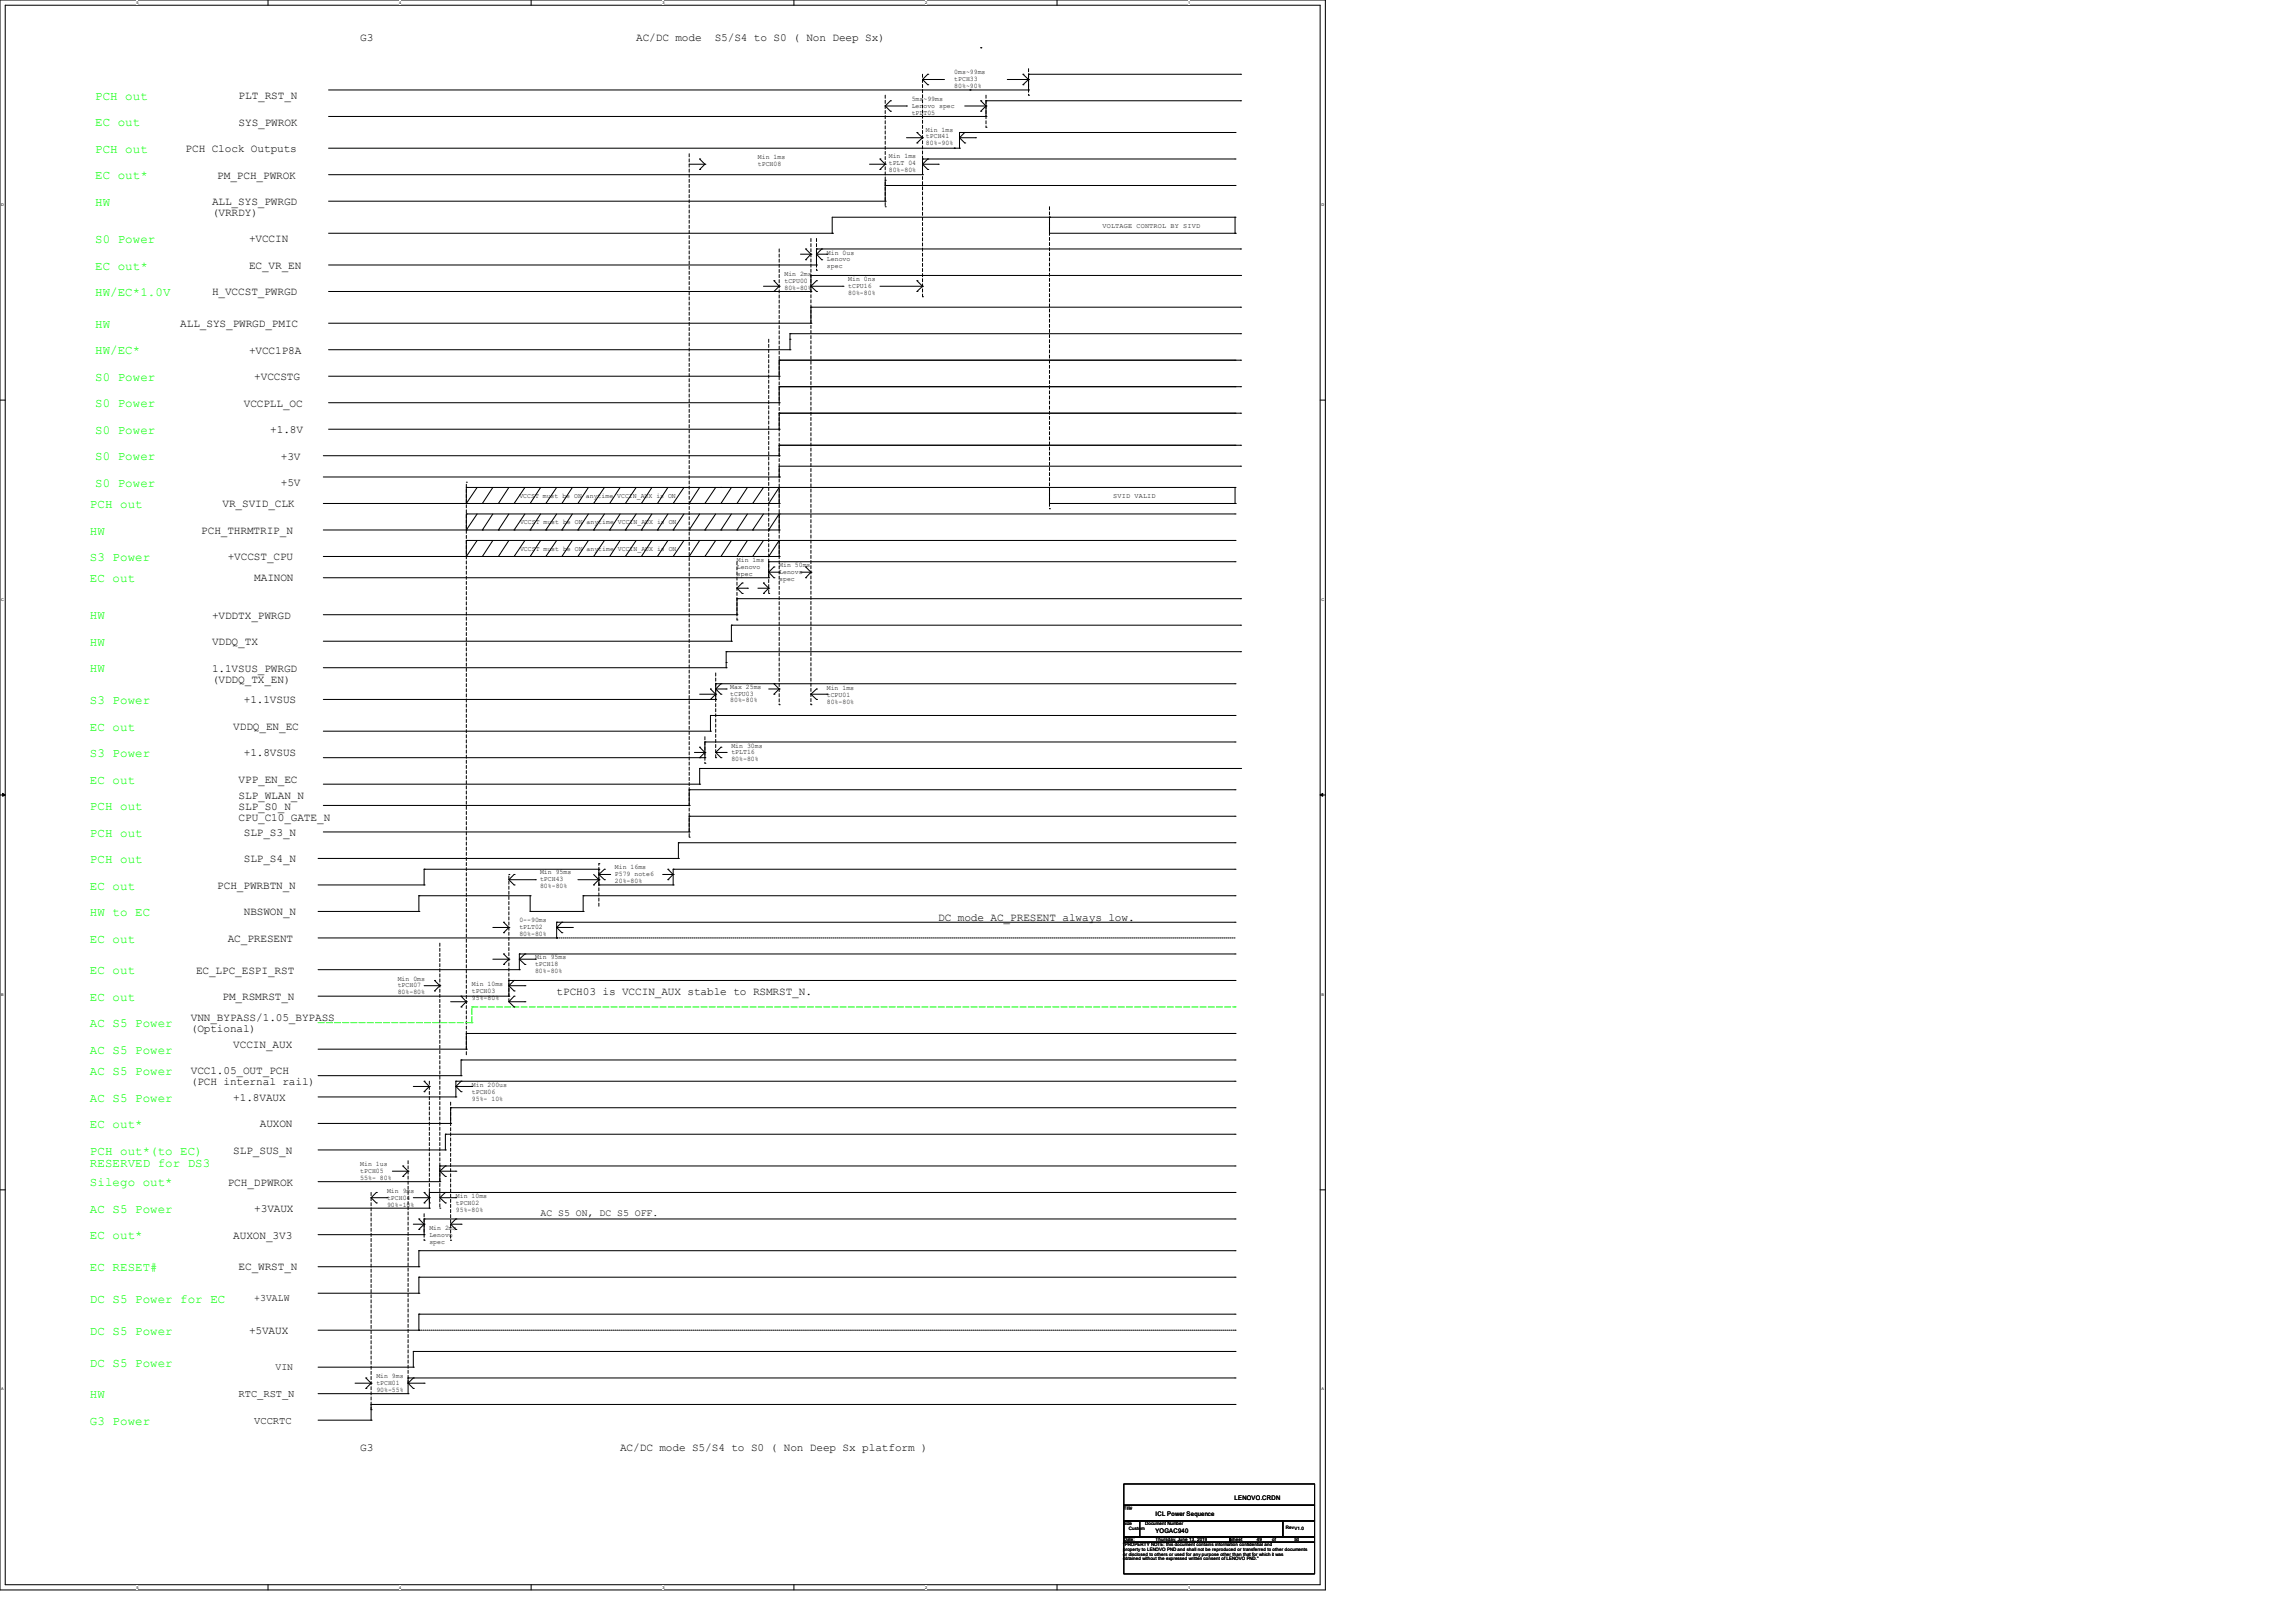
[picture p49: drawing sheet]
<svg xmlns="http://www.w3.org/2000/svg" width="297mm" height="210mm" viewBox="0 0 297 210" stroke-linecap="round" stroke-linejoin="round" font-family="sans-serif">
<defs><g id="words">
<g font-size="1.6" fill="#0f0">
<text x="12.3" y="16.3">EC out</text>
<text x="12.3" y="12.9">PCH out</text>
<text x="12.3" y="23.2">EC out*</text>
<text x="12.3" y="19.8">PCH out</text>
<text x="12.3" y="26.6">HW</text>
<text x="12.3" y="34.9">EC out*</text>
<text x="12.3" y="31.5">S0 Power</text>
<text x="12.3" y="38.3">HW/EC*1.0V</text>
<text x="12.3" y="42.4">HW</text>
<text x="12.3" y="45.8">HW/EC*</text>
<text x="12.3" y="52.7">S0 Power</text>
<text x="12.3" y="49.3">S0 Power</text>
<text x="12.3" y="59.6">S0 Power</text>
<text x="12.3" y="56.1">S0 Power</text>
<text x="11.6" y="65.7">PCH out</text>
<text x="12.3" y="63">S0 Power</text>
<text x="11.6" y="69.2">HW</text>
<text x="11.6" y="75.3">EC out</text>
<text x="11.6" y="72.6">S3 Power</text>
<text x="11.6" y="83.6">HW</text>
<text x="11.6" y="80.1">HW</text>
<text x="11.6" y="87">HW</text>
<text x="11.6" y="91.1">S3 Power</text>
<text x="11.6" y="94.5">EC out</text>
<text x="11.6" y="101.4">EC out</text>
<text x="11.6" y="98">S3 Power</text>
<text x="11.6" y="104.8">PCH out</text>
<text x="11.6" y="108.2">PCH out</text>
<text x="11.6" y="111.7">PCH out</text>
<text x="11.6" y="115.1">EC out</text>
<text x="11.6" y="118.5">HW to EC</text>
<text x="11.6" y="122">EC out</text>
<text x="11.6" y="126.1">EC out</text>
<text x="11.6" y="129.5">EC out</text>
<text x="11.6" y="136.4">AC S5 Power</text>
<text x="11.6" y="132.9">AC S5 Power</text>
<text x="11.6" y="142.5">AC S5 Power</text>
<text x="11.6" y="139.1">AC S5 Power</text>
<text x="11.6" y="149.4">PCH out*(to EC)</text>
<text x="11.6" y="146">EC out*</text>
<text x="11.6" y="153.5">Silego out*</text>
<text x="11.6" y="151">RESERVED for DS3</text>
<text x="11.6" y="160.4">EC out*</text>
<text x="11.6" y="156.9">AC S5 Power</text>
<text x="11.6" y="164.5">EC RESET#</text>
<text x="11.6" y="168.6">DC S5 Power for EC</text>
<text x="11.6" y="172.7">DC S5 Power</text>
<text x="11.6" y="176.8">DC S5 Power</text>
<text x="11.6" y="180.9">HW</text>
<text x="11.6" y="184.4">G3 Power</text>
</g>
<g font-size="1.4">
<text x="46.6" y="5.3">G3</text>
<text x="82.3" y="5.3">AC/DC mode</text>
<text x="92.5" y="5.3">S5/S4 to S0 ( Non Deep Sx)</text>
<text x="30.9" y="16.3">SYS_PWROK</text>
<text x="30.9" y="12.8">PLT_RST_N</text>
<text x="24" y="19.7">PCH Clock Outputs</text>
<text x="28.1" y="23.1">PM_PCH_PWROK</text>
<text x="27.4" y="26.5">ALL_SYS_PWRGD</text>
<text x="27.4" y="28">(VRRDY)</text>
<text x="32.2" y="34.8">EC_VR_EN</text>
<text x="32.2" y="31.4">+VCCIN</text>
<text x="27.4" y="38.2">H_VCCST_PWRGD</text>
<text x="23.3" y="42.3">ALL_SYS_PWRGD_PMIC</text>
<text x="32.2" y="45.8">+VCC1P8A</text>
<text x="31.5" y="52.6">VCCPLL_OC</text>
<text x="32.9" y="49.2">+VCCSTG</text>
<text x="35" y="56">+1.8V</text>
<text x="36.3" y="59.5">+3V</text>
<text x="28.8" y="65.7">VR_SVID_CLK</text>
<text x="36.3" y="62.9">+5V</text>
<text x="26" y="69.1">PCH_THRMTRIP_N</text>
<text x="29.5" y="72.5">+VCCST_CPU</text>
<text x="32.9" y="75.2">MAINON</text>
<text x="27.4" y="83.5">VDDQ_TX</text>
<text x="27.4" y="80.1">+VDDTX_PWRGD</text>
<text x="27.4" y="86.9">1.1VSUS_PWRGD</text>
<text x="27.4" y="88.3">(VDDQ_TX_EN)</text>
<text x="30.2" y="94.4">VDDQ_EN_EC</text>
<text x="31.5" y="91">+1.1VSUS</text>
<text x="30.9" y="101.3">VPP_EN_EC</text>
<text x="31.5" y="97.9">+1.8VSUS</text>
<text x="30.9" y="103.4">SLP_WLAN_N</text>
<text x="30.9" y="104.8">SLP_S0_N</text>
<text x="30.9" y="106.3">CPU_C10_GATE_N</text>
<text x="31.5" y="111.6">SLP_S4_N</text>
<text x="31.5" y="108.2">SLP_S3_N</text>
<text x="28.1" y="115">PCH_PWRBTN_N</text>
<text x="31.5" y="118.4">NBSWON_N</text>
<text x="121.4" y="119.1">DC mode AC_PRESENT always low.</text>
<text x="25.4" y="126">EC_LPC_ESPI_RST</text>
<text x="29.5" y="121.9">AC_PRESENT</text>
<text x="28.8" y="129.4">PM_RSMRST_N</text>
<text x="72" y="128.7">tPCH03 is VCCIN_AUX stable to RSMRST_N.</text>
<text x="24.7" y="132.2">VNN_BYPASS/1.05_BYPASS</text>
<text x="24.7" y="133.6">(Optional)</text>
<text x="30.2" y="135.6">VCCIN_AUX</text>
<text x="24.7" y="139">VCC1.05_OUT_PCH</text>
<text x="24.7" y="140.5">(PCH internal rail)</text>
<text x="30.2" y="142.5">+1.8VAUX</text>
<text x="30.2" y="149.3">SLP_SUS_N</text>
<text x="33.6" y="145.9">AUXON</text>
<text x="29.5" y="153.4">PCH_DPWROK</text>
<text x="30.2" y="160.3">AUXON_3V3</text>
<text x="32.9" y="156.8">+3VAUX</text>
<text x="30.9" y="164.4">EC_WRST_N</text>
<text x="32.2" y="172.6">+5VAUX</text>
<text x="30.9" y="180.8">RTC_RST_N</text>
<text x="32.9" y="184.2">VCCRTC</text>
<text x="46.6" y="187.7">G3</text>
<text x="80.2" y="187.7">AC/DC mode S5/S4 to S0 ( Non Deep Sx platform )</text>
</g>
<g font-size="1.3">
<text x="69.9" y="157.4">AC S5 ON, DC S5 OFF.</text>
<text x="32.9" y="168.4">+3VALW</text>
<text x="35.6" y="177.3">VIN</text>
</g>
<g font-size=".9">
<text x="123.4" y="9.6">0ms~99ms</text>
<text x="123.4" y="10.5">tPCH33</text>
<text x="123.4" y="11.4">80%~90%</text>
<text x="117.9" y="13">5ms~99ms</text>
<text x="117.9" y="13.9">Lenovo spec</text>
<text x="117.9" y="14.8">tPLT05</text>
<text x="119.8" y="17">Min 1ms</text>
<text x="119.8" y="17.9">tPCH41</text>
<text x="98" y="20.6">Min 1ms</text>
<text x="98" y="21.5">tPCH08</text>
<text x="115" y="20.5">Min 1ms</text>
<text x="115" y="21.3">tPLT 04</text>
<text x="115" y="22.2">80%-80%</text>
<text x="119.8" y="18.8">80%-90%</text>
<text x="142.6" y="29.5">VOLTAGE CONTROL BY SIVD</text>
<text x="101.5" y="35.7">Min 2ms</text>
<text x="107" y="32.9">Min 0us</text>
<text x="107" y="33.8">Lenovo</text>
<text x="107" y="34.7">spec</text>
<text x="101.5" y="36.6">tCPU00</text>
<text x="101.5" y="37.5">80%-80%</text>
<text x="109.7" y="36.4">Min 0ns</text>
<text x="109.7" y="37.3">tCPU16</text>
<text x="109.7" y="38.1">80%-80%</text>
<text x="67.2" y="64.5">VCCST must be ON anytime VCCIN_AUX is ON</text>
<text x="144" y="64.5">SVID VALID</text>
<text x="67.3" y="67.9">VCCST must be ON anytime VCCIN_AUX is ON</text>
<text x="67.3" y="71.3">VCCST must be ON anytime VCCIN_AUX is ON</text>
<text x="95.3" y="72.7">Min 1ms</text>
<text x="95.3" y="73.6">Lenovo</text>
<text x="95.3" y="74.5">spec</text>
<text x="100.8" y="73.4">Min 50ms</text>
<text x="100.8" y="74.3">Lenovo</text>
<text x="100.8" y="75.2">spec</text>
<text x="94.5" y="89.1">Max 25ms</text>
<text x="107" y="89.3">Min 1ms</text>
<text x="94.5" y="90">tCPU03</text>
<text x="94.5" y="90.9">80%-80%</text>
<text x="107" y="90.2">tCPU01</text>
<text x="107" y="91">80%-80%</text>
<text x="94.6" y="96.7">Min 30ms</text>
<text x="94.6" y="97.6">tPLT16</text>
<text x="94.6" y="98.5">80%-80%</text>
<text x="69.9" y="113.2">Min 95ms</text>
<text x="79.5" y="112.5">Min 16ms</text>
<text x="79.5" y="113.4">P579 note6</text>
<text x="67.2" y="119.3">0--90ms</text>
<text x="69.9" y="114">tPCH43</text>
<text x="69.9" y="114.9">80%-80%</text>
<text x="79.5" y="114.3">20%-80%</text>
<text x="67.2" y="120.2">tPLT02</text>
<text x="67.2" y="121.1">80%-80%</text>
<text x="69.2" y="124.1">Min 95ms</text>
<text x="69.2" y="125">tPCH18</text>
<text x="69.2" y="125.9">80%-80%</text>
<text x="51.4" y="126.9">Min 0ms</text>
<text x="51.4" y="127.8">tPCH07</text>
<text x="51.4" y="128.7">80%-80%</text>
<text x="61" y="127.6">Min 10ms</text>
<text x="61" y="128.5">tPCH03</text>
<text x="61" y="129.4">95%-80%</text>
<text x="61" y="140.6">Min 200us</text>
<text x="61" y="141.5">tPCH06</text>
<text x="61" y="142.4">95%- 10%</text>
<text x="46.6" y="150.9">Min 1us</text>
<text x="46.6" y="151.8">tPCH05</text>
<text x="46.6" y="152.7">55%- 80%</text>
<text x="50.1" y="154.4">Min 9ms</text>
<text x="50.1" y="155.3">tPCH04</text>
<text x="59" y="155">Min 10ms</text>
<text x="59" y="155.9">tPCH02</text>
<text x="50.1" y="156.1">90%-10%</text>
<text x="55.5" y="159.1">Min 2ms</text>
<text x="55.5" y="160">Lenovo</text>
<text x="55.5" y="160.9">spec</text>
<text x="59" y="156.8">95%-80%</text>
<text x="48.7" y="178.4">Min 9ms</text>
<text x="48.7" y="179.2">tPCH01</text>
<text x="48.7" y="180.1">90%-55%</text>
</g>
<g font-size=".8">
<text x="149.5" y="196.2">ICL Power Sequence</text>
<text x="159.7" y="194.1">LENOVO.CRDN</text>
<text x="149.5" y="198.4">YOGAC940</text>
</g>
<g font-size=".6">
<text x="145.4" y="195.3">Title</text>
<text x="145.4" y="197.4">Size</text>
<text x="148.1" y="197.4">Document Number</text>
<text x="166.3" y="197.9">Rev</text>
<text x="145.3" y="200.1">&quot;PROPERTY NOTE: this document contains information confidential and</text>
<text x="145.3" y="200.7">property to LENOVO PND and shall not be reproduced or transferred to other documents</text>
<text x="145.3" y="201.3">or disclosed to others or used for any purpose other than that for which it was</text>
<text x="145.3" y="201.9">obtained without the expressed written consent of LENOVO PND.&quot;</text>
<text x="145.4" y="199.4">Date:</text>
<text x="146" y="198">Custom</text>
<text x="149.5" y="199.4">Thursday, June 13, 2019</text>
<text x="159.1" y="199.4">Sheet</text>
<text x="162.6" y="199.4">49</text>
<text x="164.6" y="199.4">of</text>
<text x="167.4" y="199.4">50</text>
<text x="167.5" y="198">V1.0</text>
</g>
<g font-size=".5">
<text x="17.7" y=".5">5</text>
<text x="51.6" y=".5">4</text>
<text x="85.7" y=".5">3</text>
<text x="119.7" y=".5">2</text>
<text x="153.7" y=".5">1</text>
<text x=".2" y="26.6">D</text>
<text x="170.9" y="26.6">D</text>
<text x=".2" y="77.7">C</text>
<text x="170.9" y="77.7">C</text>
<text x=".2" y="128.8">B</text>
<text x="170.9" y="128.8">B</text>
<text x=".2" y="179.9">A</text>
<text x="170.9" y="179.9">A</text>
<text x="17.7" y="205.6">5</text>
<text x="51.6" y="205.6">4</text>
<text x="85.7" y="205.6">3</text>
<text x="119.7" y="205.6">2</text>
<text x="153.7" y="205.6">1</text>
</g>
</g></defs>
<path d="M0 0h171.4v205.7h-171.4zM.7 .7h170.1v204.4h-170.1z" fill="none" stroke="#000" stroke-width=".13"/>
<g fill="#fff">
<path d="M17.7 .1h.2v.5h-.2z"/>
<path d="M17.7 205.1h.2v.6h-.2z"/>
</g>
<path d="M34.7 0v.7M34.7 205.1v.6" fill="none" stroke="#000" stroke-width=".13"/>
<g fill="#fff">
<path d="M51.6 .1h.3v.5h-.3z"/>
<path d="M51.6 205.1h.3v.6h-.3z"/>
</g>
<path d="M68.7 0v.7M68.7 205.1v.6" fill="none" stroke="#000" stroke-width=".13"/>
<g fill="#fff">
<path d="M85.7 .1h.2v.5h-.2z"/>
<path d="M85.7 205.1h.2v.6h-.2z"/>
</g>
<path d="M102.7 0v.7M102.7 205.1v.6" fill="none" stroke="#000" stroke-width=".13"/>
<g fill="#fff">
<path d="M119.7 .1h.2v.5h-.2z"/>
<path d="M119.7 205.1h.2v.6h-.2z"/>
</g>
<path d="M136.7 0v.7M136.7 205.1v.6" fill="none" stroke="#000" stroke-width=".13"/>
<g fill="#fff">
<path d="M153.7 .1h.3v.5h-.3z"/>
<path d="M153.7 205.1h.3v.6h-.3z"/>
<path d="M.2 26.2h.3v.6h-.3z"/>
<path d="M170.9 26.2h.3v.6h-.3z"/>
<path d="M.2 77.3h.3v.6h-.3z"/>
<path d="M170.9 77.3h.3v.6h-.3z"/>
</g>
<path d="M0 51.8h.7M170.8 51.8h.6" fill="none" stroke="#000" stroke-width=".13"/>
<g fill="#fff">
<path d="M.2 128.4h.3v.5h-.3z"/>
<path d="M170.9 128.4h.3v.5h-.3z"/>
</g>
<path d="M0 102.9h.7M170.8 102.9h.6" fill="none" stroke="#000" stroke-width=".13"/>
<path d="M.3 102.7l.4 .2-.4 .1zM170.8 102.9l.3-.2v.3z" fill="#000" stroke="#000" stroke-width=".13"/>
<g fill="#fff">
<path d="M.2 179.5h.3v.5h-.3z"/>
<path d="M170.9 179.5h.3v.5h-.3z"/>
</g>
<g fill="none" stroke="#000" stroke-width=".13">
<path d="M42.5 11.6h90.6M42.5 15.1h85.1M42.5 19.2h81.6M114.5 13.7h2.8M114.5 13.7l.7 .7M115.2 13l-.7 .7M115.2 13h.1M115.2 14.4h.1M117.3 13.7h.1M117.3 17.8h2M118.6 17.1h.1M118.6 18.5h.1"/>
<path d="M118.6 17.1l.7 .7M119.3 17.8h.1M119.3 17.8l-.7 .7M119.3 10.3h2.7M119.3 10.3l.7 .7M120 9.6l-.7 .7M120 9.6h.1M120 11h.1M122 10.3h.1M123.4 19.2h.1M124.1 19.2h.1M124.1 17.1h.1"/>
<path d="M124.1 17.1v2.1M124.1 17.1h35.7M124.1 17.8h2.1M124.1 17.8l.7 .7M124.8 17.1l-.7 .7M124.8 17.1h.1M124.8 18.5h.1M124.8 13.7h2.8M125.5 11.6h.1M126.2 17.8h.1M126.9 6.2h.1M126.9 13h.1"/>
<path d="M126.9 14.4h.1M126.9 13l.7 .7M127.6 15.1h.1M127.6 13h.1M127.6 13.7h.1M127.6 13v2.1M127.6 13h32.9M127.6 13.7l-.7 .7M130.3 10.3h2.8M132.3 9.6h.1M132.3 11h.1M132.3 9.6l.8 .7"/>
<path d="M133.1 11.6h.1M133.1 9.6h.1M133.1 10.3h.1M133.1 9.6v2M133.1 9.6h27.4M133.1 10.3l-.8 .7M159.8 17.1h.1M160.5 9.6h.1M160.5 13h.1M42.5 22.6h76.8M42.5 26h72M42.5 34.3h63.1"/>
<path d="M42.5 30.2h65.2M42.5 37.7h62.4M89.2 21.3h2M90.5 21.9h.1M90.5 20.6h.1M90.5 20.6l.7 .7M91.2 21.3h.1M91.2 21.3l-.7 .6M98.8 37h2M100.1 36.3h.1M100.1 37.7h.1M100.1 36.3l.7 .7"/>
<path d="M100.8 37h.1M100.8 37l-.7 .7M103.5 32.9h1.4M104.2 33.6h.1M104.2 32.2h.1M104.2 32.2l.7 .7M104.9 39.8h.1M104.9 35.6h.1M104.9 37.7h.1M104.9 32.9h.1M104.9 35.6v2.1M104.9 39.8v2"/>
<path d="M104.9 39.8h55.6M104.9 37h4.2M104.9 35.6h55.6M104.9 37l.7 .7M104.9 32.9l-.7 .7M105.6 36.3l-.7 .7M105.6 34.3h.1M105.6 32.2h.1M105.6 36.3h.1M105.6 37.7h.1M105.6 32.2v2.1M105.6 32.2h54.9"/>
<path d="M105.6 32.9h1.4M105.6 32.9l.7 .7M106.3 32.2h.1M106.3 33.6h.1M106.3 32.2l-.7 .7M107 32.9h.1M107.7 30.2h.1M109.1 37h.1M112.5 21.3h2M113.8 20.6l.7 .7M113.8 20.6h.1M113.8 21.9h.1"/>
<path d="M113.8 37h5.5M114.5 26h.1M114.5 24h.1M114.5 23.3h.1M114.5 21.3h.1M114.5 23.3v2.7M114.5 24h45.3M114.5 21.3l-.7 .6M118.6 36.3h.1M118.6 37.7h.1M118.6 36.3l.7 .7M119.3 22.6h.1"/>
<path d="M119.3 20.6h.1M119.3 37h.1M119.3 20.6v2M119.3 20.6h40.5M119.3 21.3h2.1M119.3 21.3l.7 .6M119.3 37l-.7 .7M120 20.6l-.7 .7M120 20.6h.1M120 21.9h.1M121.4 21.3h.1M135.8 28.1h.1"/>
<path d="M135.8 28.1v2.1h24M159.8 28.1h-52.1v2.1M159.8 20.6h.1M159.8 24h.1M159.8 28.1h.1M159.8 30.2h.1M159.8 28.1v2.1M160.5 32.2h.1M160.5 39.8h.1M160.5 35.6h.1M41.8 59h59M42.5 41.8h62.4"/>
<path d="M42.5 45.3h59.7M42.5 55.5h58.3M42.5 52.1h58.3M42.5 48.7h58.3M100.8 59h.1M100.8 57.6h.1M100.8 55.5h.1M100.8 53.5h.1M100.8 52.1h.1M100.8 50h.1M100.8 48.7h.1M100.8 46.6h.1"/>
<path d="M100.8 57.6h59.7M100.8 46.6v2.1M100.8 50v2.1M100.8 53.5v2M100.8 57.6v1.4M100.8 53.5h59.7M100.8 50h59.7M100.8 46.6h59.7M102.2 45.3h.1M102.2 43.9h.1M102.2 43.2h.1M102.2 43.2v2.1"/>
<path d="M102.2 43.2h58.3M104.9 41.8h.1M159.8 57.6h.1M159.8 53.5h.1M159.8 50h.1M159.8 46.6h.1M160.5 43.2h.1M160.5 57.6h.1M160.5 53.5h.1M160.5 50h.1M160.5 46.6h.1M41.8 74.8h57.6"/>
<path d="M41.8 61.7h59M41.8 68.6h59M41.8 65.2h59M41.8 72h59M41.8 79.5h53.5M60.3 66.5h.1M60.3 68.6h.1M60.3 69.9h.1M60.3 72h.1M60.3 63.1h.1M60.3 65.2h.1M60.3 63.1v2.1"/>
<path d="M60.3 66.5v2.1M60.3 69.9v2.1M60.3 66.5h99.5M60.3 63.1h99.5M60.3 69.9h99.5M61.7 66.5l-1.4 2.1M61.7 69.9l-1.4 2.1M61.7 63.1l-1.4 2.1M62.4 68.6h.1M62.4 72h.1M62.4 65.2h.1M63.8 66.5l-1.4 2.1"/>
<path d="M63.8 69.9l-1.4 2.1M63.8 63.1l-1.4 2.1M64.5 68.6h.1M64.5 72h.1M64.5 65.2h.1M65.8 66.5l-1.3 2.1M65.8 69.9l-1.3 2.1M65.8 63.1l-1.3 2.1M66.5 68.6h.1M66.5 72h.1M66.5 65.2h.1M67.9 66.5l-1.4 2.1"/>
<path d="M67.9 69.9l-1.4 2.1M67.9 63.1l-1.4 2.1M68.6 68.6h.1M68.6 72h.1M68.6 65.2h.1M69.9 66.5l-1.3 2.1M69.9 69.9l-1.3 2.1M69.9 63.1l-1.3 2.1M70.6 68.6h.1M70.6 72h.1M70.6 65.2h.1M72 66.5l-1.4 2.1"/>
<path d="M72 69.9l-1.4 2.1M72 63.1l-1.4 2.1M72.7 68.6h.1M72.7 72h.1M72.7 65.2h.1M74 66.5l-1.3 2.1M74 69.9l-1.3 2.1M74 63.1l-1.3 2.1M74.8 68.6h.1M74.8 72h.1M74.8 65.2h.1M76.1 66.5l-1.3 2.1"/>
<path d="M76.1 69.9l-1.3 2.1M76.1 63.1l-1.3 2.1M76.8 68.6h.1M76.8 72h.1M76.8 65.2h.1M78.2 66.5l-1.4 2.1M78.2 69.9l-1.4 2.1M78.2 63.1l-1.4 2.1M78.9 68.6h.1M78.9 72h.1M78.9 65.2h.1M80.2 66.5l-1.3 2.1"/>
<path d="M80.2 69.9l-1.3 2.1M80.2 63.1l-1.3 2.1M80.9 68.6h.1M80.9 72h.1M80.9 65.2h.1M82.3 66.5l-1.4 2.1M82.3 69.9l-1.4 2.1M82.3 63.1l-1.4 2.1M83 68.6h.1M83 72h.1M83 65.2h.1M84.3 66.5l-1.3 2.1"/>
<path d="M84.3 69.9l-1.3 2.1M84.3 63.1l-1.3 2.1M85 68.6h.1M85 72h.1M85 65.2h.1M86.4 66.5l-1.4 2.1M86.4 69.9l-1.4 2.1M86.4 63.1l-1.4 2.1M87.1 68.6h.1M87.1 72h.1M87.1 65.2h.1M88.5 66.5l-1.4 2.1"/>
<path d="M88.5 69.9l-1.4 2.1M88.5 63.1l-1.4 2.1M89.2 68.6h.1M89.2 72h.1M89.2 65.2h.1M90.5 66.5l-1.3 2.1M90.5 69.9l-1.3 2.1M90.5 63.1l-1.3 2.1M91.2 72h.1M91.2 68.6h.1M91.2 65.2h.1M92.6 69.9l-1.4 2.1"/>
<path d="M92.6 66.5l-1.4 2.1M92.6 63.1l-1.4 2.1M93.3 63.1h.1M93.3 65.2h.1M93.3 68.6h.1M93.3 72h.1M94.6 63.1l-1.3 2.1M94.6 66.5l-1.3 2.1M94.6 69.9l-1.3 2.1M95.3 65.2h.1M95.3 68.6h.1M95.3 72h.1"/>
<path d="M95.3 77.5h.1M95.3 79.5h.1M95.3 77.5v2M95.3 77.5h65.2M95.3 76.1h1.4M95.3 76.1l.7 .7M96 75.4l-.7 .7M96 75.4h.1M96 76.8h.1M96.7 76.1h.1M96.7 63.1l-1.4 2.1M96.7 66.5l-1.4 2.1"/>
<path d="M96.7 69.9l-1.4 2.1M97.4 65.2h.1M97.4 68.6h.1M97.4 72h.1M98 76.1h1.4M98.8 75.4h.1M98.8 76.8h.1M98.8 63.1l-1.4 2.1M98.8 66.5l-1.4 2.1M98.8 69.9l-1.4 2.1M98.8 75.4l.6 .7M99.4 74.8h.1"/>
<path d="M99.4 72.7h.1M99.4 65.2h.1M99.4 68.6h.1M99.4 72h.1M99.4 76.1h.1M99.4 72.7v2.1M99.4 72.7h60.4M99.4 74h1.4M99.4 74l.7 .8M99.4 76.1l-.6 .7M100.1 73.4h.1M100.1 74.8h.1"/>
<path d="M100.1 73.4l-.7 .6M100.8 61.7h.1M100.8 68.6h.1M100.8 65.2h.1M100.8 72h.1M100.8 63.1h.1M100.8 66.5h.1M100.8 69.9h.1M100.8 74h.1M100.8 63.1v2.1M100.8 66.5v2.1M100.8 69.9v2.1"/>
<path d="M100.8 63.1l-1.4 2.1M100.8 66.5l-1.4 2.1M100.8 69.9l-1.4 2.1M103.5 74h1.4M104.2 73.4h.1M104.2 74.8h.1M104.2 73.4l.7 .6M104.9 74h.1M104.9 74l-.7 .8M135.8 65.2h.1M135.8 65.2h24M135.8 63.1v2.1"/>
<path d="M159.8 72.7h.1M159.8 66.5h.1M159.8 63.1h.1M159.8 69.9h.1M159.8 65.2h.1M159.8 63.1v2.1M160.5 60.3h.1M160.5 77.5h.1M160.5 60.3h-59.7v1.4M41.8 98h49.4M41.8 94.6h50.1M41.8 90.5h50.8"/>
<path d="M41.8 86.4h52.1M41.8 83h52.8M89.8 97.4h1.4M90.5 99.4h.1M90.5 96.7h.1M90.5 98h.1M90.5 99.4v2.1M90.5 99.4h70M90.5 89.8h2.1M90.5 96.7l.7 .7M91.2 98h.1M91.2 96h.1"/>
<path d="M91.2 97.4h.1M91.2 96v2M91.2 96h68.6M91.2 97.4l-.7 .6M91.9 92.6h.1M91.9 94.6h.1M91.9 89.2h.1M91.9 90.5h.1M91.9 92.6v2M91.9 92.6h67.9M91.9 89.2l.7 .6M92.6 90.5h.1"/>
<path d="M92.6 88.5h.1M92.6 89.8h.1M92.6 88.5h67.2M92.6 88.5v2M92.6 97.4h1.3M92.6 97.4l.7 .6M92.6 89.8l-.7 .7M92.6 89.2h1.3M92.6 89.2l.7 .6M93.3 96.7l-.7 .7M93.3 88.5l-.7 .7M93.3 96.7h.1"/>
<path d="M93.3 98h.1M93.3 88.5h.1M93.3 89.8h.1M93.9 84.3h.1M93.9 85.7h.1M93.9 86.4h.1M93.9 97.4h.1M93.9 89.2h.1M93.9 84.3h66.6M93.9 84.3v2.1M94.6 80.9h.1M94.6 83h.1"/>
<path d="M94.6 80.9v2.1M94.6 80.9h65.9M99.4 89.2h1.4M100.1 89.8h.1M100.1 88.5h.1M100.1 88.5l.7 .7M100.8 89.2h.1M100.8 89.2l-.7 .6M104.9 89.8h2.1M104.9 89.8l.7 .7M105.6 89.2l-.7 .6M105.6 89.2h.1"/>
<path d="M105.6 90.5h.1M107 89.8h.1M159.8 96h.1M159.8 92.6h.1M159.8 88.5h.1M160.5 99.4h.1M160.5 84.3h.1M160.5 80.9h.1M41.1 117.9h13.1M41.1 114.5h13.8M41.1 111.1h46.7M41.8 107.7h47.4"/>
<path d="M41.8 104.2h47.4M41.8 101.5h48.7M54.2 117.9h.1M54.2 115.9h.1M54.2 115.9v2M54.2 115.9h14.4M54.9 114.5h.1M54.9 112.5h.1M54.9 112.5v2M54.9 112.5h22.6M65.2 119.3l.6 .7M65.2 119.3h.1"/>
<path d="M65.8 113.8h3.5M65.8 113.8l.7 .7M66.5 113.2h.1M66.5 114.5h.1M66.5 113.2l-.7 .6M68.6 115.9h.1M68.6 117.9h.1M68.6 117.9h6.8M68.6 115.9v2M69.3 113.8h.1M72 119.3h.1M72 119.3v2.1"/>
<path d="M72 119.3h87.8M72.7 119.3l-.7 .7M72.7 119.3h.1M74.8 113.8h2.7M75.4 117.9h.1M75.4 115.9h.1M75.4 115.9h84.4M75.4 115.9v2M76.8 114.5h.1M76.8 113.2l.7 .6M77.5 112.5h.1M77.5 114.5h.1"/>
<path d="M77.5 113.8h.1M77.5 114.5h9.6M77.5 112.5v2M77.5 113.2h1.4M77.5 113.2l.7 .6M77.5 113.8l-.7 .7M78.2 113.8h.1M78.2 112.5h.1M78.2 112.5l-.7 .7M78.9 113.2h.1M85.7 113.2h1.4M86.4 112.5l.7 .7"/>
<path d="M86.4 112.5h.1M86.4 113.8h.1M87.1 114.5h.1M87.1 112.5h.1M87.1 113.2h.1M87.1 112.5h72.7M87.1 112.5v2M87.1 113.2l-.7 .6M87.8 111.1h.1M87.8 109.1h.1M87.8 109.1v2M87.8 109.1h72"/>
<path d="M89.2 107.7h.1M89.2 105.6h.1M89.2 102.2h.1M89.2 104.2h.1M89.2 102.2v2M89.2 105.6v2.1M89.2 105.6h70.6M89.2 102.2h70.6M90.5 101.5h.1M159.8 119.3h.1M159.8 115.9h.1M159.8 112.5h.1"/>
<path d="M159.8 109.1h.1M159.8 105.6h.1M159.8 102.2h.1M41.1 121.4h118.7M41.1 139.2h18.5M41.1 135.8h19.2M41.1 128.9h24.7M41.1 125.5h26.1M54.9 139.9l.6 .7M54.9 139.9h.1M54.9 127.6h2M56.2 126.9l.7 .7"/>
<path d="M56.2 128.2h.1M56.2 126.9h.1M56.9 127.6h.1M56.9 127.6l-.7 .6M58.3 129.6h2M59 139.9h.1M59 139.9h100.8M59 139.9v2M59.6 128.9l.7 .7M59.6 139.2h.1M59.6 137.2h.1M59.6 139.9h.1"/>
<path d="M59.6 128.9h.1M59.6 130.3h.1M59.6 137.2v2M59.6 137.2h100.2M59.6 139.9l-.6 .7M60.3 135.8h.1M60.3 133.7h.1M60.3 129.6h.1M60.3 133.7v2.1M60.3 133.7h99.5M60.3 129.6l-.7 .7M63.8 120h2"/>
<path d="M63.8 124.1h2M65.2 123.4l.6 .7M65.2 120.7h.1M65.2 123.4h.1M65.2 124.8h.1M65.8 128.9h.1M65.8 126.9h.1M65.8 120h.1M65.8 124.1h.1M65.8 126.9v2M65.8 126.9h94M65.8 120l-.6 .7"/>
<path d="M65.8 124.1l-.6 .7M65.8 129.6h2.1M65.8 129.6l.7 .7M65.8 127.6h2.1M65.8 127.6l.7 .6M66.5 128.9h.1M66.5 130.3h.1M66.5 126.9h.1M66.5 128.2h.1M66.5 128.9l-.7 .7M66.5 126.9l-.7 .7M67.2 125.5h.1"/>
<path d="M67.2 123.4h.1M67.2 123.4v2.1M67.2 123.4h92.6M67.2 124.1h2.1M67.2 124.1l.7 .7M67.9 123.4l-.7 .7M67.9 129.6h.1M67.9 127.6h.1M67.9 123.4h.1M67.9 124.8h.1M69.3 124.1h.1M72 121.4h.1"/>
<path d="M72 120h2M72 120l.7 .7M72.7 120.7h.1M74 120h.1M159.8 139.9h.1M159.8 137.2h.1M159.8 133.7h.1M159.8 126.9h.1M159.8 123.4h.1M0 154h.7M41.1 159.8h13.8M41.1 156.3h14.4"/>
<path d="M41.1 145.4h17.2M41.1 141.9h17.9M41.1 152.9h15.8M41.1 148.8h16.5M48 155h2M48 155l.7 .7M48.7 154.3h.1M48.7 155.7h.1M48.7 154.3l-.7 .7M50 155h.1M50.8 151.6h2M52.1 150.9l.7 .7"/>
<path d="M52.1 150.9h.1M52.1 152.2h.1M52.8 151.6h.1M52.8 151.6l-.7 .6M53.5 140.6h2M53.5 155h2M53.5 158.4h1.4M54.2 157.7l.7 .7M54.2 157.7h.1M54.2 159.1h.1M54.9 154.3l.6 .7M54.9 159.8h.1"/>
<path d="M54.9 157.7h.1M54.9 141.3h.1M54.9 154.3h.1M54.9 155.7h.1M54.9 158.4h.1M54.9 157.7v2.1M54.9 157.7h104.9M54.9 158.4l-.7 .7M55.5 156.3h.1M55.5 154.3h.1M55.5 140.6h.1M55.5 155h.1"/>
<path d="M55.5 154.3h104.3M55.5 154.3v2M55.5 140.6l-.6 .7M55.5 155l-.6 .7M56.9 152.9h.1M56.9 150.9h.1M56.9 155h2.1M56.9 150.9v2M56.9 150.9h102.9M56.9 155l.7 .7M56.9 151.6h2.1M56.9 151.6l.7 .6"/>
<path d="M57.6 146.8h.1M57.6 148.8h.1M57.6 154.3h.1M57.6 155.7h.1M57.6 150.9h.1M57.6 152.2h.1M57.6 146.8h102.2M57.6 146.8v2M57.6 154.3l-.7 .7M57.6 150.9l-.7 .7M58.3 145.4h.1M58.3 143.3h.1"/>
<path d="M58.3 143.3v2.1M58.3 143.3h101.5M58.3 158.4h1.3M58.3 158.4l.7 .7M59 141.9h.1M59 155h.1M59 157.7h.1M59 159.1h.1M59 151.6h.1M59 140.6h2M59 140.6l.6 .7M59 157.7l-.7 .7"/>
<path d="M59.6 141.3h.1M59.6 158.4h.1M61 140.6h.1M159.8 157.7h.1M159.8 154.3h.1M159.8 143.3h.1M159.8 150.9h.1M159.8 146.8h.1M170.8 154h.6M41.1 176.9h12.4M41.1 167.3h13.1M41.1 163.9h13.1"/>
<path d="M41.1 172.1h118.7M45.9 179h2.1M47.3 178.3l.7 .7M47.3 178.3h.1M47.3 179.7h.1M48 179h.1M48 179l-.7 .7M52.8 178.3h.1M52.8 178.3v2M52.8 178.3h107M52.8 179h2.1M52.8 179l.7 .7"/>
<path d="M53.5 176.9h.1M53.5 174.9h.1M53.5 178.3h.1M53.5 179.7h.1M53.5 174.9v2M53.5 174.9h106.3M53.5 178.3l-.7 .7M54.2 167.3h.1M54.2 165.3h.1M54.2 163.9h.1M54.2 161.8h.1M54.2 172.1h.1"/>
<path d="M54.2 170.1h.1M54.2 161.8v2.1M54.2 165.3v2M54.2 170.1v2M54.2 165.3h105.6M54.2 161.8h105.6M54.2 170.1h105.6M54.9 179h.1M159.8 178.3h.1M159.8 174.9h.1M159.8 165.3h.1M159.8 161.8h.1"/>
<path d="M159.8 172.1h.1M159.8 170.1h.1M41.1 183.8h6.9M41.1 180.3h11.7M48 183.8h.1M48 181.7h.1M48 181.7v2.1M48 181.7h111.8M52.8 180.3h.1M145.4 192h24.7v2.8h-24.7zM145.4 194.8h24.7v2h-24.7zM145.4 199.6h24.7v4.1h-24.7z"/>
<path d="M145.4 198.9h13.7v.7h-13.7zM145.4 196.8h2v2.1h-2zM145.4 196.8h20.5v2.1h-20.5zM159.1 198.9h11v.7h-11zM159.8 181.7h.1M165.9 196.8h4.2v2.1h-4.2z"/>
</g>
<g fill="none" stroke="#000" stroke-width=".13" stroke-dasharray=".4 .3">
<path d="M89.2 19.9v88.4M114.5 12.3v14.5M119.3 9.6v28.8M127.6 12.3v4.2M127.6 16.5h.1M133.1 8.9v3.4M133.1 12.3h.1M100.8 32.2v59M104.9 30.9v60.3M105.6 30.9v4.1M105.6 35h.1M114.5 26.8h.1"/>
<path d="M119.3 38.4h.1M135.8 26.8v39M99.4 43.9v32.9M60.3 62.4h.1M95.3 72.7v7.5M99.4 76.8h.1M135.8 65.8h.1M91.2 95.3v3.5M91.2 98.8h.1M92.6 87.1v10.9M92.6 98h.1M95.3 80.2h.1"/>
<path d="M100.8 91.2h.1M104.9 91.2h.1M65.8 113.2h.1M77.5 117.3v-5.5M77.5 111.8h.1M89.2 108.3h.1M55.5 139.9v15.8M56.9 122v34.3M60.3 136.5v-74.1M65.8 129.6v-16.4M48 154.3v28.1M52.8 150.2v28.8"/>
<path d="M54.9 157.1v3.4M55.5 155.7h.1M56.9 156.3h.1M58.3 142.6v17.9M52.8 179h.1M54.9 160.5h.1M58.3 160.5h.1M48 182.4h.1"/>
</g>
<path d="M41.1 132.3h19.9M61 130.3h98.8M61 132.3v-2M61 130.3h.1M61 132.3h.1M159.8 130.3h.1" fill="none" stroke="#0f0" stroke-width=".13" stroke-dasharray=".8 .3"/>
<use href="#words"/>
</svg>
